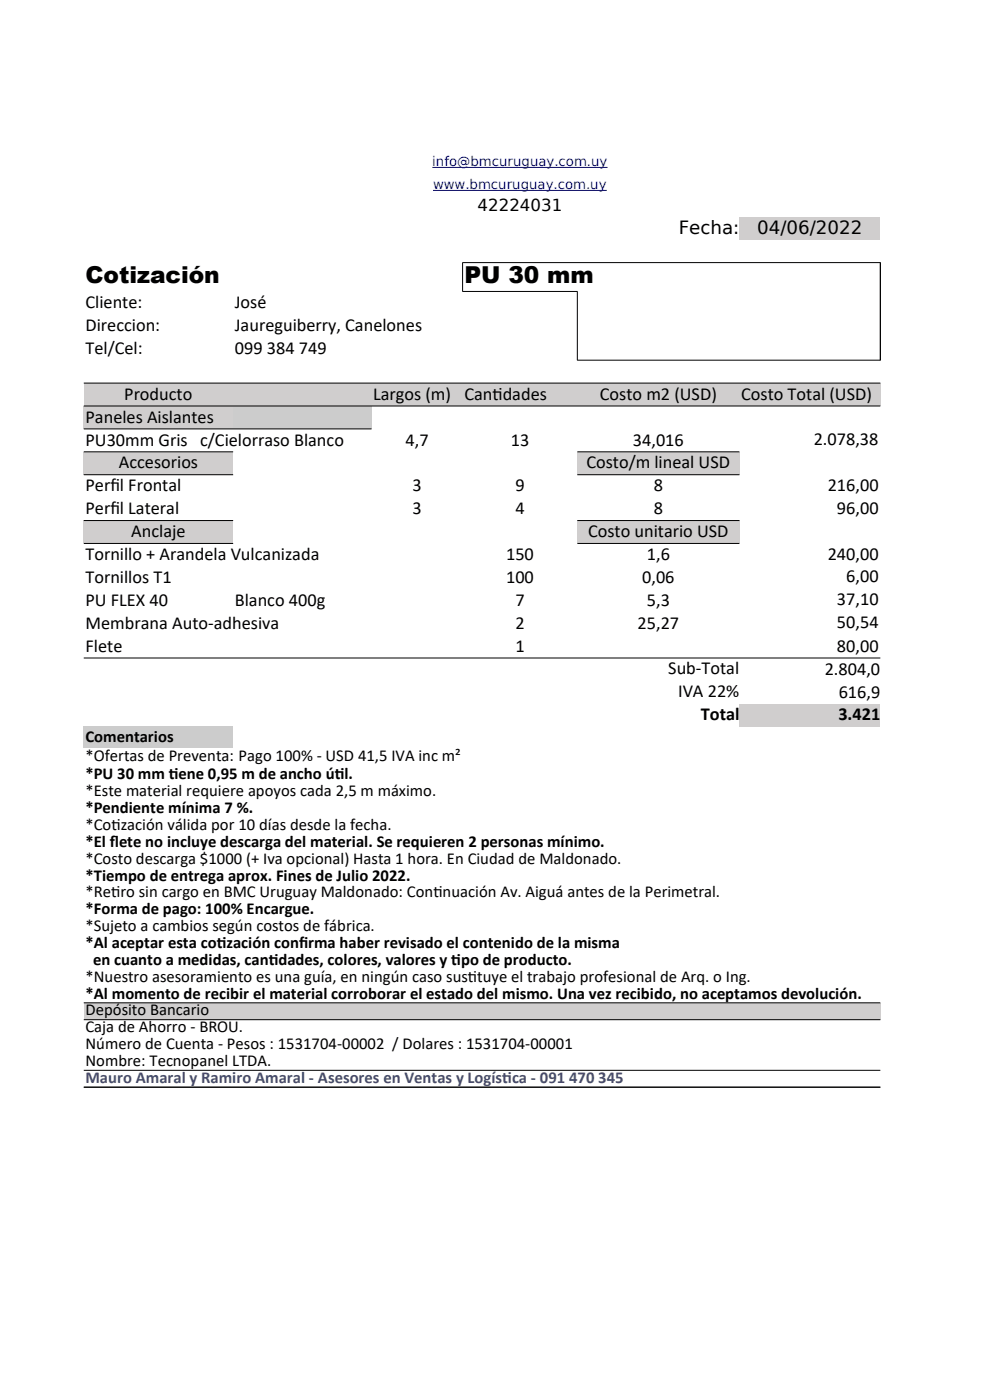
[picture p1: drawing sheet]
<svg xmlns="http://www.w3.org/2000/svg" width="210mm" height="297mm" viewBox="0 0 210 297" stroke-linecap="round" stroke-linejoin="round" font-family="sans-serif">
<defs><g id="words">
<g font-size="4.9">
<text x="18.1" y="60">Cotización</text>
<text x="98.5" y="60">PU 30 mm</text>
</g>
<g font-size="3.9">
<text x="144" y="49.6">Fecha:</text>
<text x="160.6" y="49.6">04/06/2022</text>
<text x="18.1" y="65.4">Cliente:</text>
<text x="49.8" y="65.4">José</text>
<text x="18.1" y="70.2">Direccion:</text>
<text x="49.8" y="70.2">Jaureguiberry, Canelones</text>
<text x="18.1" y="75.1">Tel/Cel:</text>
<text x="49.8" y="75.1">099 384 749</text>
<text x="18.1" y="89.7">Paneles Aislantes</text>
<text x="26.4" y="84.8">Producto</text>
<text x="79.2" y="84.8">Largos (m)</text>
<text x="98.5" y="84.8">Cant</text>
<text x="104.5" y="84.8">idades</text>
<text x="127.3" y="84.8">Costo m2 (USD)</text>
<text x="157.2" y="84.8">Costo Total (USD)</text>
<text x="18.1" y="94.5">PU30mm Gris c/Cielorraso Blanco</text>
<text x="86" y="94.5">4,7</text>
<text x="108.3" y="94.5">13</text>
<text x="134.3" y="94.5">34,016</text>
<text x="172.6" y="94.4">2.078,38</text>
<text x="25.2" y="99.4">Accesorios</text>
<text x="124.4" y="99.4">Costo/m lineal USD</text>
<text x="18.1" y="104.3">Perf</text>
<text x="23.4" y="104.3">il Frontal</text>
<text x="87.5" y="104.3">3</text>
<text x="109.3" y="104.3">9</text>
<text x="138.7" y="104.3">8</text>
<text x="175.6" y="104.3">216,00</text>
<text x="18.1" y="109.1">Perf</text>
<text x="23.4" y="109.1">il Lateral</text>
<text x="27.8" y="114">Anclaje</text>
<text x="87.5" y="109.1">3</text>
<text x="109.3" y="109.1">4</text>
<text x="124.7" y="114">Costo unitario USD</text>
<text x="138.7" y="109.1">8</text>
<text x="177.5" y="109.1">96,00</text>
<text x="18.1" y="118.8">Tornillo + Arandela Vulcanizada</text>
<text x="107.3" y="118.8">150</text>
<text x="137.2" y="118.8">1,6</text>
<text x="175.6" y="118.7">240,00</text>
<text x="18.1" y="123.7">Tornillos T1</text>
<text x="107.3" y="123.7">100</text>
<text x="136.2" y="123.7">0,06</text>
<text x="179.5" y="123.5">6,00</text>
<text x="18.1" y="128.6">PU FLEX 40</text>
<text x="49.8" y="128.6">Blanco 400g</text>
<text x="109.3" y="128.6">7</text>
<text x="137.2" y="128.6">5,3</text>
<text x="177.5" y="128.4">37,10</text>
<text x="18.1" y="133.4">Membrana Auto-adhesiva</text>
<text x="109.3" y="133.4">2</text>
<text x="135.3" y="133.4">25,27</text>
<text x="177.5" y="133.3">50,54</text>
<text x="18.1" y="138.3">Flete</text>
<text x="109.3" y="138.3">1</text>
<text x="141.7" y="143">Sub-Total</text>
<text x="174.9" y="143.1">2.804,0</text>
<text x="177.5" y="138.3">80,00</text>
<text x="143.8" y="147.9">IVA 22%</text>
<text x="177.9" y="148">616,9</text>
<text x="148.7" y="152.7">Total</text>
<text x="177.8" y="152.8">3.421</text>
</g>
<g font-size="3.5">
<text x="101.3" y="44.8">42224031</text>
<text x="18.1" y="157.4">Comentarios</text>
<text x="18.1" y="161.5">*Ofertas de Preventa: Pago 100% - USD 41,5 IVA inc m²</text>
<text x="18.1" y="165.3">*PU 30 mm t</text>
<text x="35.8" y="165.3">iene 0,95 m de ancho út</text>
<text x="71" y="165.3">il.</text>
<text x="18.1" y="168.9">*Este material requiere apoyos cada 2,5 m máximo.</text>
<text x="18.1" y="172.5">*Pendiente mínima 7 %.</text>
<text x="18.1" y="176">*Cot</text>
<text x="18.1" y="179.6">*El f</text>
<text x="23.3" y="179.6">lete no incluye descarga del material. Se requieren 2 personas mínimo.</text>
<text x="23.6" y="176">ización válida por 10 días desde la fecha.</text>
<text x="18.1" y="183.2">*Costo descarga $1000 (+ Iva opcional) Hasta 1 hora. En Ciudad de Maldonado.</text>
<text x="18.1" y="186.8">*Tiempo de entrega aprox. Fines de Julio 2022.</text>
<text x="18.1" y="190.4">*Ret</text>
<text x="23.6" y="190.4">iro sin cargo en BMC Uruguay Maldonado: Cont</text>
<text x="91.9" y="190.4">inuación Av. Aiguá antes de la Perimetral.</text>
<text x="18.1" y="194">*Forma de pago: 100% Encargue.</text>
<text x="18.1" y="197.5">*Sujeto a cambios según costos de fábrica.</text>
<text x="18.1" y="201.1">*Al aceptar esta cot</text>
<text x="46" y="201.1">ización conf</text>
<text x="63.4" y="201.1">irma haber revisado el contenido de la misma</text>
<text x="18.1" y="208.2">*Nuestro asesoramiento es una guía, en ningún caso sust</text>
<text x="19.7" y="204.7">en cuanto a medidas, cant</text>
<text x="57" y="204.7">idades, colores, valores y t</text>
<text x="95.7" y="204.7">ipo de producto.</text>
<text x="99.3" y="208.2">ituye el trabajo profesional de Arq. o Ing.</text>
<text x="18.1" y="211.8">*Al momento de recibir el material corroborar el estado del mismo. Una vez recibido, no aceptamos devolución.</text>
<text x="18.1" y="215.4">Depósito Bancario</text>
<text x="18.1" y="219">Caja de Ahorro - BROU.</text>
<text x="18.1" y="222.6">Número de Cuenta - Pesos : 1531704-00002 / Dolares : 1531704-00001</text>
<text x="18.1" y="226.2">Nombre: Tecnopanel LTDA.</text>
</g>
<g font-size="3.5" fill="#44546a">
<text x="18.1" y="229.7">Mauro Amaral y Ramiro Amaral - Asesores en Ventas y Logíst</text>
<text x="106.5" y="229.7">ica - 091 470 345</text>
</g>
<g font-size="2.8" fill="#00f">
<text x="91.7" y="35.2">info@bmcuruguay.com.uy</text>
<text x="91.9" y="40.1">www.bmcuruguay.com.uy</text>
</g>
</g></defs>
<g fill="#d0cece">
<path d="M156.8 46h29.9v4.8h-29.9z" fill-rule="evenodd"/>
<path d="M17.8 81.2h168.9v4.9h-168.9z" fill-rule="evenodd"/>
<path d="M17.8 86.1h31.6v4.9h-31.6z" fill-rule="evenodd"/>
</g>
<path d="M49.4 86.1h29.4v4.9h-29.4z" fill-rule="evenodd" fill="#ccc"/>
<g fill="#d0cece">
<path d="M17.8 95.8h31.6v4.9h-31.6z" fill-rule="evenodd"/>
<path d="M122.4 95.8h34.4v4.9h-34.4z" fill-rule="evenodd"/>
<path d="M17.8 110.4h31.6v4.9h-31.6z" fill-rule="evenodd"/>
<path d="M122.4 110.4h34.4v4.9h-34.4z" fill-rule="evenodd"/>
<path d="M156.8 149.3h29.9v4.9h-29.9z" fill-rule="evenodd"/>
</g>
<path d="M17.8 154.1h31.6v4.5h-31.6z" fill-rule="evenodd" fill="#ccc"/>
<path d="M17.8 212.7h168.9v3.6h-168.9z" fill-rule="evenodd" fill="#d0cece"/>
<g fill="none" stroke="#000" stroke-width=".21">
<path d="M186.7 55.7v20.7M186.8 55.7h-88.7v6.2l24.4-.1M122.5 61.8v14.6h64.3M17.8 81.3h168.9M17.8 86.1h168.9M17.8 91h61M17.8 95.9h31.7M122.5 95.9h34.4M17.8 100.7h31.7M17.8 110.4h31.7M17.8 115.3h31.7M122.5 100.7h34.4"/>
<path d="M122.5 110.4h34.4M122.5 115.3h34.4M17.8 139.6h168.9M17.8 212.7h168.9M17.8 216.3h168.9M17.8 227.1h168.9M17.8 230.6h168.9"/>
</g>
<path d="M91.7 35.5h37.2M91.9 40.4h36.8" fill="none" stroke="#00f" stroke-width=".21"/>
<use href="#words"/>
</svg>
